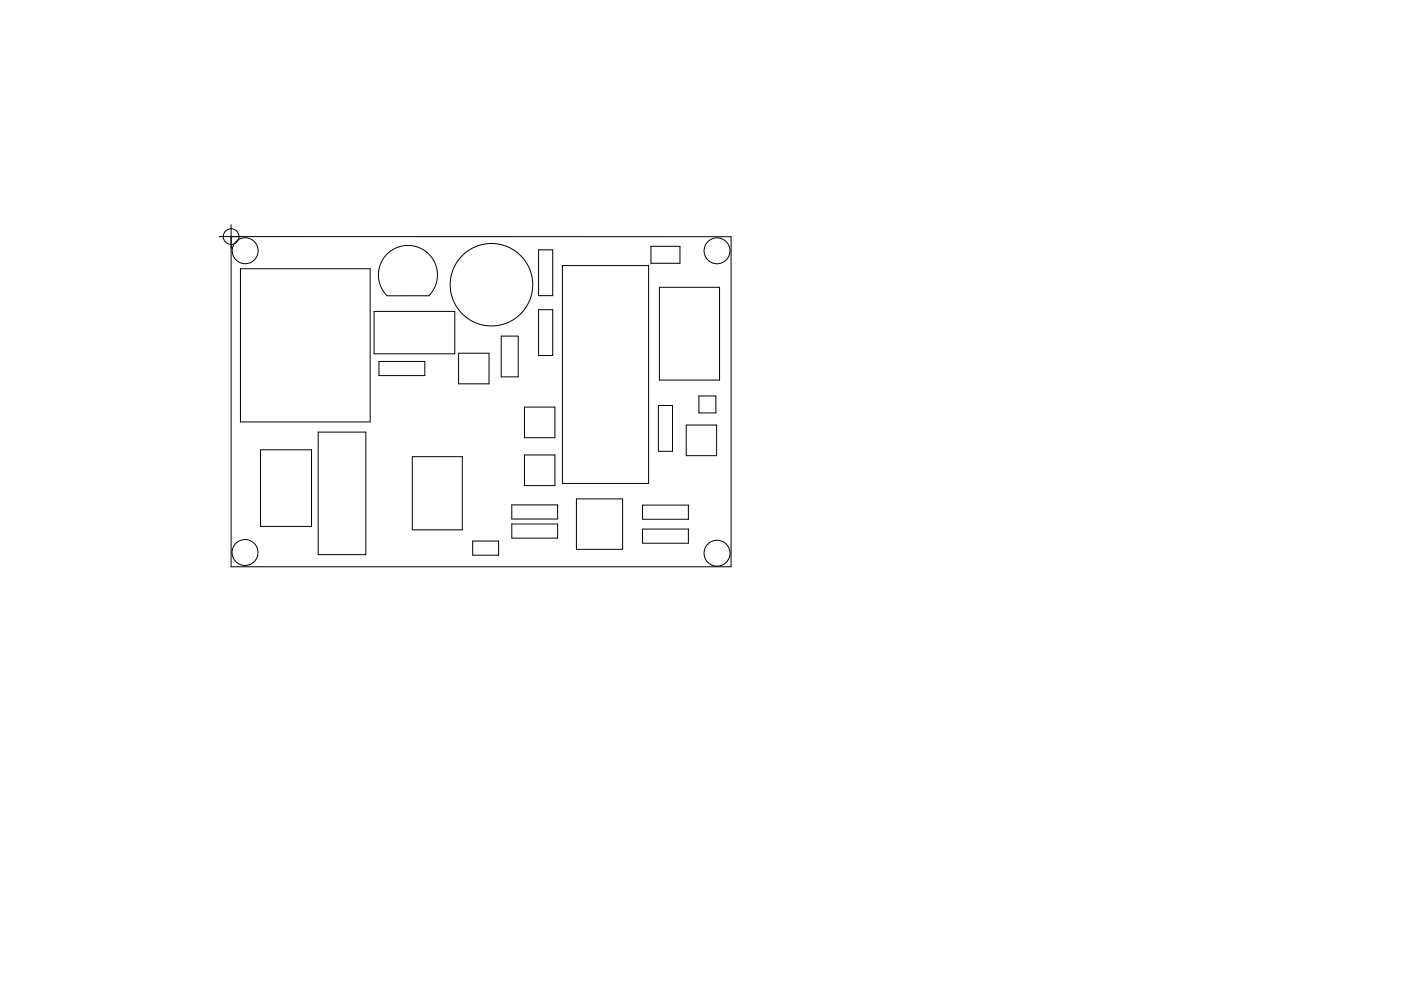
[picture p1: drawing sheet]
<svg xmlns="http://www.w3.org/2000/svg" width="297mm" height="210mm" viewBox="0 0 297 210" stroke-linecap="round" stroke-linejoin="round" font-family="sans-serif">
<g fill="none" stroke="#000" stroke-width=".21">
<path d="M49 47.7v72.5h106v-70h-108.5M51 57h27.5v32.5h-27.5zM82 53.9a6.3 6.3 0 0 1 8.9 0 6.3 6.3 0 0 1 0 8.8l-8.8 .1a6.3 6.3 0 0 1-.1-8.9zM114.2 53h3v9.7h-3zM119.2 56.3h18.3v46.3h-18.3zM138 52.3h6.2v3.6h-6.2zM79.3 66.1h17.1v9h-17.1zM80.4 76.7h9.7v3h-9.7zM97.2 74.9h6.5v6.5h-6.5zM106.3 71.3h3.6v8.7h-3.6zM114.2 65.7h3v9.7h-3zM139.8 61h12.8v19.6h-12.8z"/>
<path d="M55.2 95.4h10.8v16.3h-10.8zM67.5 91.7h10.1v26h-10.1zM87.4 96.9v15.5M87.4 96.9h10.6v15.5M111.2 86.4h6.5v6.5h-6.5zM111.2 96.5h6.5v6.5h-6.5zM139.6 86h3v9.7h-3zM145.5 90.2h6.4v6.5h-6.4zM148.2 84h3.6v3.6h-3.6zM87.4 112.4h10.6M100.2 114.8h5.5v3h-5.5zM108.5 107.1h9.7v3h-9.7z"/>
<path d="M108.5 111.2h9.7v3h-9.7zM122.2 105.8h9.8v10.7h-9.8zM136.2 107.2h9.7v3h-9.7zM136.2 112.2h9.7v3h-9.7z"/>
<circle cx="49" cy="50.2" r="1.67"/>
<circle cx="52" cy="53.2" r="2.75"/>
<circle cx="152" cy="53.2" r="2.75"/>
<circle cx="104.2" cy="60.4" r="8.7"/>
<circle cx="51.9" cy="117.2" r="2.75"/>
<circle cx="152" cy="117.4" r="2.75"/>
</g>
</svg>
